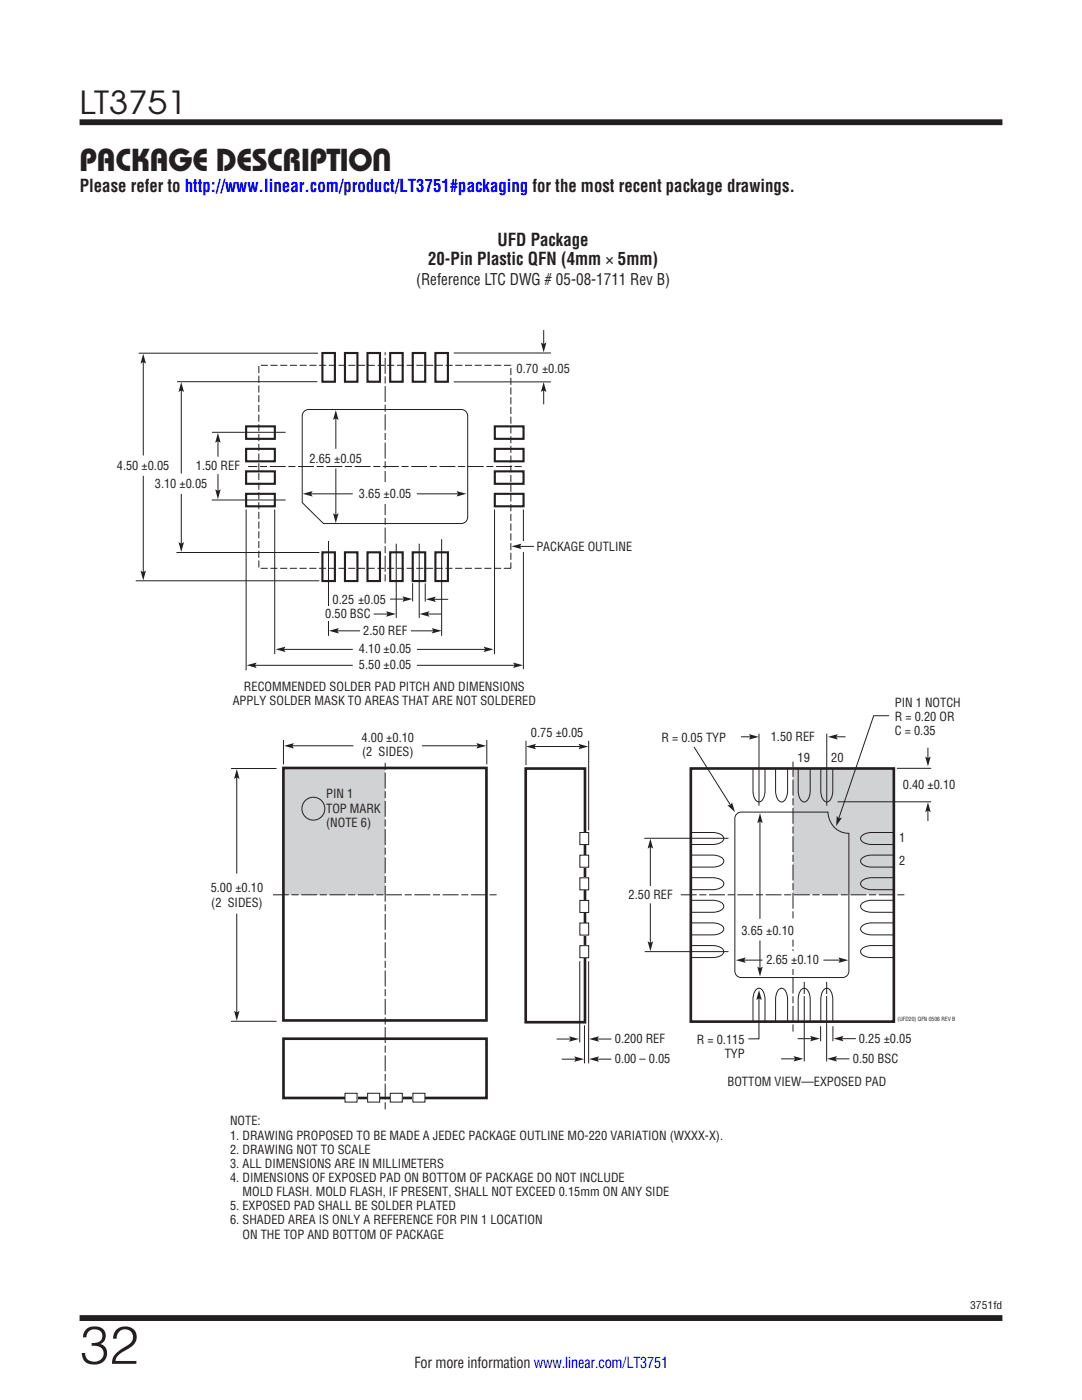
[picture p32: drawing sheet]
<svg xmlns="http://www.w3.org/2000/svg" width="216mm" height="279mm" viewBox="0 0 216 279" stroke-linecap="round" stroke-linejoin="round" font-family="sans-serif">
<defs><g id="words">
<text font-size="10.6" fill="#231f20" x="15.9" y="272.2">32</text>
<g font-size="6.3" fill="#231f20">
<text x="15.9" y="22.8">LT3751</text>
<text x="15.9" y="34.1">PACKAGE DESCRIPTION</text>
</g>
<g font-size="3.5" fill="#231f20">
<text x="15.9" y="38.4">Please refer to http://www.linear.com/product/LT3751#packaging for the most recent package drawings.</text>
<text x="82.4" y="52.9">20-Lead Plastic QFN (4mm××5mm)</text>
<text x="85.4" y="53">20-Pin Plastic QFN (4mm</text>
<text x="98.2" y="49">UFD Package</text>
<text x="99.3" y="49.1">UFD Package</text>
<text x="124.8" y="52.9">5mm)</text>
</g>
<g font-size="3.2" fill="#231f20">
<text x="80.9" y="56.8">(Reference LTC DWG # 05-08-1711 Rev B)</text>
<text x="83" y="56.9">(Reference LTC DWG # 05-08-1711 Rev B)</text>
</g>
<text font-size="3" fill="#231f20" x="82.7" y="273.1">For more information www.linear.com/LT3751</text>
<g font-size="2.5" fill="#231f20">
<text x="103.1" y="74.4">0.70 ±0.05</text>
<text x="23.3" y="93.8">4.50 ±0.05</text>
<text x="39.1" y="93.9">1.50 REF</text>
<text x="61.7" y="92.4">2.65 ±0.05</text>
<text x="30.9" y="97.4">3.10 ±0.05</text>
<text x="71.6" y="99.4">3.65 ±0.05</text>
<text x="107" y="109.9">PACKAGE OUTLINE</text>
<text x="64.9" y="123.4">0.50 BSC</text>
<text x="66.4" y="120.5">0.25 ±0.05</text>
<text x="71.6" y="130.4">4.10 ±0.05</text>
<text x="72.5" y="126.7">2.50 REF</text>
<text x="48.7" y="137.9">RECOMMENDED SOLDER PAD PITCH AND DIMENSIONS</text>
<text x="71.6" y="133.6">5.50 ±0.05</text>
<text x="46.4" y="140.7">APPLY SOLDER MASK TO AREAS THAT ARE NOT SOLDERED</text>
<text x="178.6" y="141.1">PIN 1 NOTCH</text>
<text x="178.6" y="143.9">R = 0.20 OR</text>
<text x="72.1" y="148">4.00 ±0.10</text>
<text x="105.9" y="147.2">0.75 ±0.05</text>
<text x="132" y="148">R = 0.05 TYP</text>
<text x="153.8" y="147.9">1.50 REF</text>
<text x="178.6" y="146.7">C = 0.35</text>
<text x="72.2" y="150.8">(2 SIDES)</text>
<text x="159.1" y="152">19</text>
<text x="165.9" y="152">20</text>
<text x="65.1" y="159.3">PIN 1</text>
<text x="180.2" y="157.5">0.40 ±0.10</text>
<text x="65.1" y="162.2">TOP MARK</text>
<text x="65.1" y="165">(NOTE 6)</text>
<text x="179.4" y="168.1">1</text>
<text x="179.4" y="172.6">2</text>
<text x="42" y="178.1">5.00 ±0.10</text>
<text x="125.4" y="179.4">2.50 REF</text>
<text x="42.1" y="180.9">(2 SIDES)</text>
<text x="147.9" y="186.5">3.65 ±0.10</text>
<text x="152.9" y="192.4">2.65 ±0.10</text>
<text x="122.7" y="208.2">0.200 REF</text>
<text x="139" y="208.3">R = 0.115</text>
<text x="171.4" y="208.1">0.25 ±0.05</text>
<text x="122.7" y="212.2">0.00 – 0.05</text>
<text x="144.6" y="211.1">TYP</text>
<text x="170.2" y="212.2">0.50 BSC</text>
<text x="145.2" y="216.8">BOTTOM VIEW—EXPOSED PAD</text>
<text x="45.9" y="224.6">NOTE:</text>
<text x="45.9" y="227.4">1. DRAWING PROPOSED TO BE MADE A JEDEC PACKAGE OUTLINE MO-220 VARIATION (WXXX-X).</text>
<text x="45.9" y="230.2">2. DRAWING NOT TO SCALE</text>
<text x="45.9" y="233.1">3. ALL DIMENSIONS ARE IN MILLIMETERS</text>
<text x="45.9" y="235.9">4. DIMENSIONS OF EXPOSED PAD ON BOTTOM OF PACKAGE DO NOT INCLUDE</text>
<text x="48.4" y="238.7">MOLD FLASH. MOLD FLASH, IF PRESENT, SHALL NOT EXCEED 0.15mm ON ANY SIDE</text>
<text x="45.9" y="241.5">5. EXPOSED PAD SHALL BE SOLDER PLATED</text>
<text x="45.9" y="244.3">6. SHADED AREA IS ONLY A REFERENCE FOR PIN 1 LOCATION</text>
<text x="48.4" y="247.2">ON THE TOP AND BOTTOM OF PACKAGE</text>
</g>
<text font-size="2.1" fill="#231f20" x="193.6" y="261.2">3751fd</text>
<text font-size="1.1" fill="#231f20" x="179.1" y="203.7">(UFD20) QFN 0506 REV B</text>
</g></defs>
<path d="M15.9 24.4h184.1M15.9 263h184.1" fill="none" stroke="#231f20" stroke-width="1.2" stroke-linecap="butt"/>
<g fill="#d1d2d4">
<path d="M158.2 153.3l20.1 .1v25.1h-20.1z"/>
<path d="M56.5 153.2h20.3v25.3h-20.3z"/>
</g>
<path d="M56.6 153.3h40.5v50.4h-40.5z" fill="none" stroke="#231f20" stroke-width=".53"/>
<g fill="none" stroke="#231f20" stroke-width=".2">
<path d="M56.6 147.7v4.9M58.1 148.8h12.4M97.1 147.7v4.9M105 147.8v4.9M117.5 147.8v17.9"/>
<circle cx="62.5" cy="161.4" r="2.29"/>
</g>
<path d="M56.7 148.9l1.9-.6-.3 .6 .3 .5z" fill="#231f20"/>
<path d="M84.2 148.8h11.4" fill="none" stroke="#231f20" stroke-width=".2"/>
<path d="M95.1 148.3l1.9 .6-1.9 .5 .3-.5z" fill="#231f20"/>
<path d="M46.1 153.4h9.1M47.2 182.3v20M46.1 203.8h9.1" fill="none" stroke="#231f20" stroke-width=".2"/>
<path d="M46.7 201.7l.6 .4 .5-.4-.5 2z" fill="#231f20"/>
<path d="M47.2 154.9v19.4" fill="none" stroke="#231f20" stroke-width=".2"/>
<path d="M47.3 153.5l.5 2-.5-.4-.6 .4z" fill="#231f20"/>
<path d="M166.6 147h2.1" fill="none" stroke="#231f20" stroke-width=".2"/>
<path d="M165.2 147.1l2-.6-.3 .6 .3 .5z" fill="#231f20"/>
<path d="M147.8 147h2.2" fill="none" stroke="#231f20" stroke-width=".2"/>
<path d="M149.4 146.5l2 .6-2 .5 .4-.5z" fill="#231f20"/>
<path d="M148.2 191.6h4" fill="none" stroke="#231f20" stroke-width=".2"/>
<path d="M146.8 191.6l2-.5-.3 .5 .3 .6z" fill="#231f20"/>
<path d="M164.3 191.6h3.6" fill="none" stroke="#231f20" stroke-width=".2"/>
<path d="M167.3 191.1l2 .5-2 .6 .3-.6z" fill="#231f20"/>
<path d="M179 153.3h6.8M185.2 149.2v2.4M128.5 167.3h16.9M167.1 160h18.7M128.6 189.9h16.8" fill="none" stroke="#231f20" stroke-width=".2"/>
<path d="M184.6 151l.6 .3 .5-.3-.5 2z" fill="#231f20"/>
<path d="M151.4 199v8.3h-2.1" fill="none" stroke="#231f20" stroke-width=".2"/>
<path d="M151.5 197.6l.5 2-.5-.3-.6 .3z" fill="#231f20"/>
<path d="M177.4 142.8h-3.1l-7 20.8" fill="none" stroke="#231f20" stroke-width=".2"/>
<path d="M167 162.8l.4 .5 .6-.1-1.2 1.7z" fill="#231f20"/>
<path d="M185.2 161.5v2.4" fill="none" stroke="#231f20" stroke-width=".2"/>
<path d="M185.2 160.1l.5 2-.5-.3-.6 .3z" fill="#231f20"/>
<path d="M129.8 180.3v8.1" fill="none" stroke="#231f20" stroke-width=".2"/>
<path d="M129.2 187.9l.6 .3 .5-.3-.5 1.9z" fill="#231f20"/>
<path d="M129.8 168.8v8" fill="none" stroke="#231f20" stroke-width=".2"/>
<path d="M129.8 167.4l.5 2-.5-.4-.6 .4z" fill="#231f20"/>
<path d="M151.6 187.7v5.8" fill="none" stroke="#231f20" stroke-width=".2"/>
<path d="M151.1 192.9l.6 .3 .5-.3-.5 2z" fill="#231f20"/>
<path d="M151.6 163.7v19.7" fill="none" stroke="#231f20" stroke-width=".2"/>
<path d="M151.7 162.3l.5 2-.5-.4-.6 .4z" fill="#231f20"/>
<path d="M160.5 196v15.8M164.9 196v15.8M155.9 211.3h3" fill="none" stroke="#231f20" stroke-width=".2"/>
<path d="M158.3 210.8l2 .5-2 .6 .4-.6z" fill="#231f20"/>
<path d="M166.4 211.3h3.1" fill="none" stroke="#231f20" stroke-width=".2"/>
<path d="M165 211.3l2-.5-.3 .5 .3 .6z" fill="#231f20"/>
<path d="M159.2 207.3h3" fill="none" stroke="#231f20" stroke-width=".2"/>
<path d="M161.6 206.7l2 .6-2 .5 .4-.5z" fill="#231f20"/>
<path d="M167.7 207.3h3.1" fill="none" stroke="#231f20" stroke-width=".2"/>
<path d="M166.3 207.3l2-.6-.3 .6 .3 .5z" fill="#231f20"/>
<path d="M111.1 207.4h3M163.7 204.8v3M166.2 204.8v3" fill="none" stroke="#231f20" stroke-width=".2"/>
<path d="M113.5 206.8l2 .6-2 .5 .4-.5z" fill="#231f20"/>
<path d="M118.9 207.4h3.1" fill="none" stroke="#231f20" stroke-width=".2"/>
<path d="M117.5 207.4l2-.6-.3 .6 .3 .5z" fill="#231f20"/>
<path d="M112.1 211.4h3.1" fill="none" stroke="#231f20" stroke-width=".2"/>
<path d="M114.6 210.8l2 .6-2 .5 .3-.5z" fill="#231f20"/>
<path d="M118.9 211.4h3.1" fill="none" stroke="#231f20" stroke-width=".2"/>
<path d="M117.5 211.4l2-.6-.3 .6 .3 .5z" fill="#231f20"/>
<path d="M137.8 153.4h40.6v50.5h-40.6z" fill="none" stroke="#231f20" stroke-width=".53"/>
<g fill="#fff">
<path d="M159.6 198.4h1.6v.2h-1.6z"/>
<path d="M164.1 198.4h1.7v.2h-1.7z"/>
</g>
<path d="M104.9 153.4h11.8v50.6h-11.8zM56.6 207.3h40.5v11.8h-40.5z" fill="none" stroke="#231f20" stroke-width=".53"/>
<path d="M115.7 166.1h1.8v2.5h-1.8z" fill="#fff"/>
<path d="M115.7 166.1h1.8v2.5h-1.8z" fill="none" stroke="#231f20" stroke-width=".2"/>
<path d="M115.7 188.7h1.8v2.4h-1.8z" fill="#fff"/>
<path d="M115.7 188.7h1.8v2.4h-1.8z" fill="none" stroke="#231f20" stroke-width=".2"/>
<path d="M115.7 184.2h1.8v2.4h-1.8z" fill="#fff"/>
<path d="M115.7 184.2h1.8v2.4h-1.8z" fill="none" stroke="#231f20" stroke-width=".2"/>
<path d="M115.7 179.7h1.8v2.4h-1.8z" fill="#fff"/>
<path d="M115.7 179.7h1.8v2.4h-1.8z" fill="none" stroke="#231f20" stroke-width=".2"/>
<path d="M115.7 175.2h1.8v2.4h-1.8z" fill="#fff"/>
<path d="M115.7 175.2h1.8v2.4h-1.8z" fill="none" stroke="#231f20" stroke-width=".2"/>
<path d="M68.8 218.2h2.4v1.7h-2.4z" fill="#fff"/>
<path d="M68.8 218.2h2.4v1.7h-2.4z" fill="none" stroke="#231f20" stroke-width=".2"/>
<path d="M73.4 218.2h2.4v1.7h-2.4z" fill="#fff"/>
<path d="M73.4 218.2h2.4v1.7h-2.4z" fill="none" stroke="#231f20" stroke-width=".2"/>
<path d="M77.9 218.2h2.4v1.7h-2.4z" fill="#fff"/>
<path d="M77.9 218.2h2.4v1.7h-2.4z" fill="none" stroke="#231f20" stroke-width=".2"/>
<path d="M82.4 218.2h2.4v1.7h-2.4z" fill="#fff"/>
<path d="M82.4 218.2h2.4v1.7h-2.4z" fill="none" stroke="#231f20" stroke-width=".2"/>
<path d="M115.7 170.7h1.8v2.4h-1.8z" fill="#fff"/>
<path d="M115.7 170.7h1.8v2.4h-1.8z" fill="none" stroke="#231f20" stroke-width=".2"/>
<path d="M105 149l2-.6-.4 .6 .4 .5z" fill="#231f20"/>
<path d="M106.4 149h9.6" fill="none" stroke="#231f20" stroke-width=".2"/>
<path d="M115.4 148.4l2 .6-2 .5 .3-.5z" fill="#231f20"/>
<path d="M108.5 77.6v3.1M115.7 191.8v16.2M117.5 191.8v20.4M116.6 204.6v7.6" fill="none" stroke="#231f20" stroke-width=".2"/>
<path d="M104.1 93.1h-54.6M76.9 116v-45.7M99.1 178.6h-45M180.5 178.6h-45.1M158.2 205.9v-53.9M76.9 221.4v-69.5" fill="none" stroke="#231f20" stroke-width=".2" stroke-dasharray="1.4 .5 3.2 .5" stroke-linecap="butt"/>
<path d="M51.6 72.9h50.3v40.5h-50.3z" fill="none" stroke="#231f20" stroke-width=".2" stroke-dasharray="1.4 .5" stroke-linecap="butt"/>
<path d="M108.5 76.2l.5 2-.5-.3-.6 .3z" fill="#231f20"/>
<path d="M108.5 65.9v3" fill="none" stroke="#231f20" stroke-width=".2"/>
<path d="M107.9 68.4l.6 .3 .5-.3-.5 1.9z" fill="#231f20"/>
<path d="M90.5 70.4h19.4M90.5 76.2h19.4M77.8 119.6h3.1" fill="none" stroke="#231f20" stroke-width=".2"/>
<path d="M80.3 119l2 .5-2 .6 .3-.6z" fill="#231f20"/>
<path d="M86.4 119.6h3" fill="none" stroke="#231f20" stroke-width=".2"/>
<path d="M85 119.6l2-.5-.4 .5 .4 .5z" fill="#231f20"/>
<path d="M82.3 116.4v3.6M84.8 116.4v3.7M74.6 122.5h3" fill="none" stroke="#231f20" stroke-width=".2"/>
<path d="M77 122l2 .5-2 .6 .4-.6z" fill="#231f20"/>
<path d="M85.1 122.5h3.1" fill="none" stroke="#231f20" stroke-width=".2"/>
<path d="M83.7 122.5l2-.5-.3 .5 .3 .6z" fill="#231f20"/>
<path d="M82 125.9h4.7" fill="none" stroke="#231f20" stroke-width=".2"/>
<path d="M86.1 125.3l2 .6-2 .5 .4-.5z" fill="#231f20"/>
<path d="M67 125.9h4.9" fill="none" stroke="#231f20" stroke-width=".2"/>
<path d="M65.6 125.9l2-.6-.3 .6 .3 .5z" fill="#231f20"/>
<path d="M83.2 129.6h13.9" fill="none" stroke="#231f20" stroke-width=".2"/>
<path d="M96.5 129l2 .6-2 .5 .3-.5z" fill="#231f20"/>
<path d="M56.4 129.6h14" fill="none" stroke="#231f20" stroke-width=".2"/>
<path d="M55 129.6l2-.6-.3 .6 .3 .5z" fill="#231f20"/>
<path d="M83.2 132.8h19.8" fill="none" stroke="#231f20" stroke-width=".2"/>
<path d="M102.4 132.2l2 .6-2 .5 .3-.5z" fill="#231f20"/>
<path d="M50.6 132.8h19.8" fill="none" stroke="#231f20" stroke-width=".2"/>
<path d="M49.2 132.8l2-.6-.3 .6 .3 .5z" fill="#231f20"/>
<path d="M83.2 98.6h8.5M79.1 108.5v14.8M83.6 108.5v14.8" fill="none" stroke="#231f20" stroke-width=".2"/>
<path d="M91.1 98l2 .5-2 .6 .3-.6z" fill="#231f20"/>
<path d="M61.8 98.6h8.6" fill="none" stroke="#231f20" stroke-width=".2"/>
<path d="M60.4 98.5l2-.5-.3 .5 .3 .6z" fill="#231f20"/>
<path d="M67 83.2v6.4" fill="none" stroke="#231f20" stroke-width=".2"/>
<path d="M67 81.8l.6 2-.6-.3-.5 .3z" fill="#231f20"/>
<path d="M67 93.5v9.5" fill="none" stroke="#231f20" stroke-width=".2"/>
<path d="M66.5 102.4l.5 .4 .6-.4-.6 2z" fill="#231f20"/>
<path d="M43.5 87.8v3.4" fill="none" stroke="#231f20" stroke-width=".2"/>
<path d="M43.5 86.4l.5 2-.5-.4-.6 .4z" fill="#231f20"/>
<path d="M43.5 94.6v3.6" fill="none" stroke="#231f20" stroke-width=".2"/>
<path d="M42.9 97.7l.6 .3 .5-.3-.5 1.9z" fill="#231f20"/>
<path d="M36.2 77.6v16.9" fill="none" stroke="#231f20" stroke-width=".2"/>
<path d="M36.2 76.2l.5 2-.5-.3-.6 .3z" fill="#231f20"/>
<path d="M36.2 98.6v10.2" fill="none" stroke="#231f20" stroke-width=".2"/>
<path d="M35.6 108.2l.6 .3 .5-.3-.5 2z" fill="#231f20"/>
<path d="M28.6 72v18.9" fill="none" stroke="#231f20" stroke-width=".2"/>
<path d="M28.6 70.6l.5 2-.5-.3-.6 .3z" fill="#231f20"/>
<path d="M28.6 95v19.5" fill="none" stroke="#231f20" stroke-width=".2"/>
<path d="M28 113.9l.6 .3 .5-.3-.5 1.9z" fill="#231f20"/>
<path d="M27.7 70.5h35.7M35.3 76.2h28M42.3 99.8h14.7M42.3 86.3h14.7M27.1 115.9h36.6M35.2 110.3h28.5M49.1 101.7v32.1M54.8 101.7v28.8M65.5 108v18.9M88.1 107.6v19.3M98.7 101.7v28.8M104.4 101.7v31.8" fill="none" stroke="#231f20" stroke-width=".2"/>
<path d="M104.1 108h.6v2h-.6z" fill="#fff"/>
<path d="M103.5 109h3" fill="none" stroke="#231f20" stroke-width=".2"/>
<path d="M102.1 109l2-.5-.4 .5 .4 .6z" fill="#231f20"/>
<path d="M138.5 149.1l7.4 11.8M151.4 146.4v14.4" fill="none" stroke="#231f20" stroke-width=".2"/>
<path d="M145.1 160.7h.7l.3-.6 .6 2z" fill="#231f20"/>
<path d="M60.6 82.2l.6-.4 .4-.1h30.5a1.27 1.27 0 0 1 1.2 1.3v20.2a1.27 1.27 0 0 1-1.2 1.3h-27.6l-4.2-4.2v-17.3zM147.2 162.3l.7-.2h17.3a4.3 4.3 0 0 0 4.2 4.2v27.5a1.27 1.27 0 0 1-1.3 1.3h-20.2a1.27 1.27 0 0 1-1.3-1.3v-30.5l.1-.4z" fill="none" stroke="#231f20" stroke-width=".2"/>
<g fill="#fff">
<path d="M156 189.9h4.5v3.5h-4.5z"/>
<path d="M156 183.3h4.5v4h-4.5z"/>
</g>
<path d="M165 146.4v14.4" fill="none" stroke="#231f20" stroke-width=".2"/>
<path d="M75.1 96.3h3.4v4.3h-3.4z" fill="#fff"/>
<g fill="none" stroke="#231f20" stroke-width=".2">
<path d="M150.2 153.5v4.3a1.99 1.99 0 0 0 1.2 2.2 1.99 1.99 0 0 0 1.2-2.2v-4.3M154.8 153.5v4.3a1.99 1.99 0 0 0 1.2 2.2 1.99 1.99 0 0 0 1.2-2.2v-4.3M159.3 153.5v4.3a1.99 1.99 0 0 0 1.2 2.2 1.99 1.99 0 0 0 1.2-2.2v-4.3M163.8 153.5v4.3a1.99 1.99 0 0 0 1.2 2.2 1.99 1.99 0 0 0 1.2-2.2v-4.3M137.8 179.7h4.4a1.99 1.99 0 0 1 2.2 1.2 1.99 1.99 0 0 1-2.2 1.2h-4.4M137.8 166.1h4.4a1.99 1.99 0 0 1 2.2 1.2 1.99 1.99 0 0 1-2.2 1.2h-4.4M137.8 170.7h4.4a1.99 1.99 0 0 1 2.2 1.2 1.99 1.99 0 0 1-2.2 1.1h-4.4M137.8 175.2h4.4a1.99 1.99 0 0 1 2.2 1.2 1.99 1.99 0 0 1-2.2 1.2h-4.4M178.3 179.7h-4.3a1.99 1.99 0 0 0-2.3 1.2 1.99 1.99 0 0 0 2.3 1.2h4.3M178.3 166.1h-4.3a1.99 1.99 0 0 0-2.3 1.2 1.99 1.99 0 0 0 2.3 1.2h4.3M178.3 170.7h-4.3a1.99 1.99 0 0 0-2.3 1.2 1.99 1.99 0 0 0 2.3 1.1h4.3M178.3 175.2h-4.3a1.99 1.99 0 0 0-2.3 1.2 1.99 1.99 0 0 0 2.3 1.2h4.3"/>
<path d="M137.8 184.2h4.4a1.99 1.99 0 0 1 2.2 1.2 1.99 1.99 0 0 1-2.2 1.2h-4.4M137.8 188.7h4.4a1.99 1.99 0 0 1 2.2 1.2 1.99 1.99 0 0 1-2.2 1.2h-4.4M178.3 184.2h-4.3a1.99 1.99 0 0 0-2.3 1.2 1.99 1.99 0 0 0 2.3 1.2h4.3M178.3 188.7h-4.3a1.99 1.99 0 0 0-2.3 1.2 1.99 1.99 0 0 0 2.3 1.2h4.3M150.2 203.8v-4.3a1.99 1.99 0 0 1 1.2-2.3 1.99 1.99 0 0 1 1.2 2.3v4.3M154.8 203.8v-4.3a1.99 1.99 0 0 1 1.2-2.3 1.99 1.99 0 0 1 1.2 2.3v4.3M159.3 203.8v-4.3a1.99 1.99 0 0 1 1.2-2.3 1.99 1.99 0 0 1 1.2 2.3v4.3M163.8 203.8v-4.3a1.99 1.99 0 0 1 1.2-2.3 1.99 1.99 0 0 1 1.2 2.3v4.3"/>
</g>
<g fill="none" stroke="#231f20" stroke-width=".42">
<path d="M64.3 70.5h2.5v5.7h-2.5zM68.8 70.5h2.5v5.7h-2.5zM73.3 70.5h2.5v5.7h-2.5zM77.9 70.5h2.4v5.7h-2.4zM82.4 70.5h2.4v5.7h-2.4zM86.9 70.5h2.5v5.7h-2.5zM49.1 98.6h5.7v2.4h-5.7zM49.1 94.1h5.7v2.5h-5.7zM49.1 89.6h5.7v2.5h-5.7zM49.1 85.1h5.7v2.5h-5.7zM98.7 98.6h5.8v2.4h-5.8zM98.7 94.1h5.8v2.5h-5.8z"/>
<path d="M98.7 89.6h5.8v2.5h-5.8zM98.7 85.1h5.8v2.5h-5.8zM64.3 110.2h2.5v5.8h-2.5zM68.8 110.2h2.5v5.8h-2.5zM73.3 110.2h2.5v5.8h-2.5zM77.9 110.2h2.4v5.8h-2.4zM82.4 110.2h2.4v5.8h-2.4zM86.9 110.2h2.5v5.8h-2.5z"/>
</g>
<path d="M64.9 121h1.2v2.9h-1.2z" fill="#fff"/>
<use href="#words"/>
</svg>
